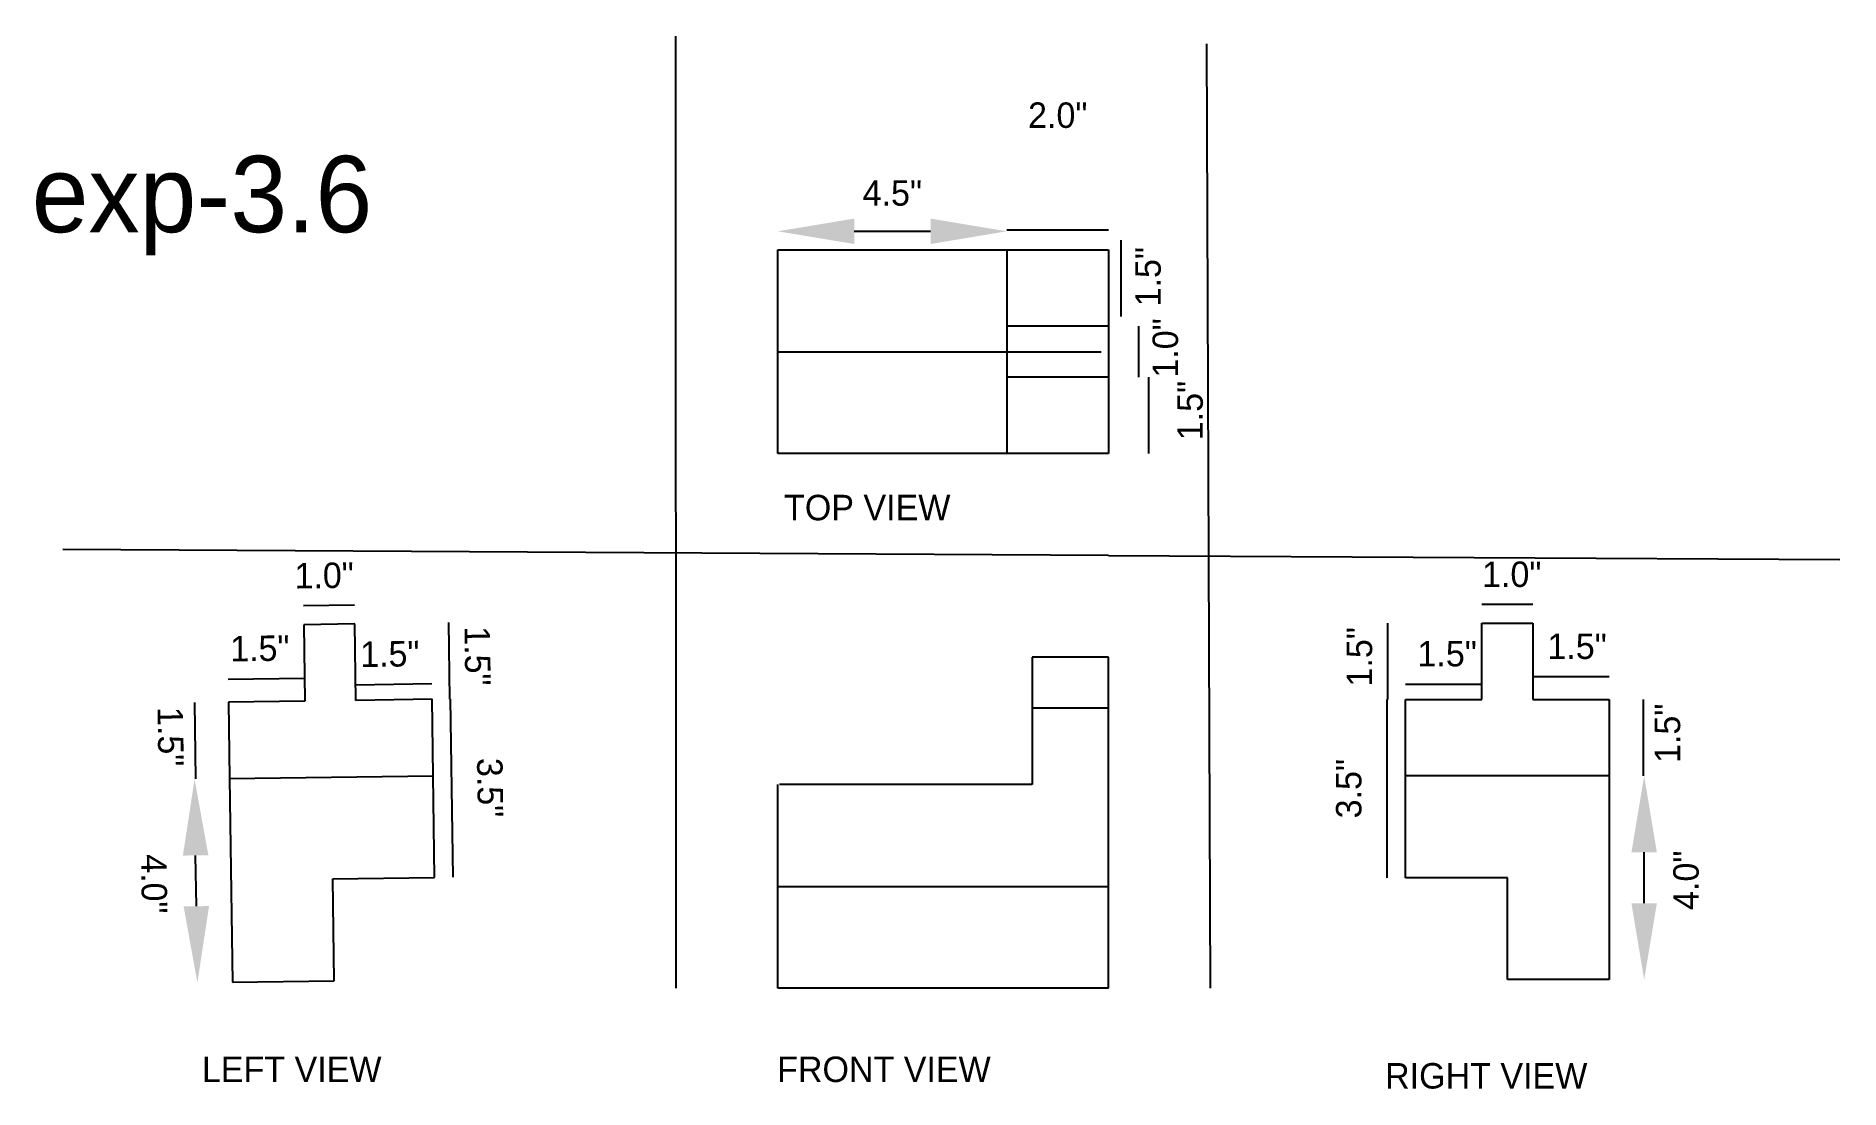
# Model space of a CAD drawing. Header units: inches. Extents: x 1969 to 2751, y 1053 to 1487.
# Drawn here: x 2715.27 to 2750.71, y 1053.47 to 1074.14 of the extents above; entities that cross this region are included whole.
import ezdxf

# ---------------------------------------------------------------- set-up
doc = ezdxf.new("R2010")
doc.units = ezdxf.units.IN
doc.linetypes.add('DASHED2', pattern=[9.525, 6.35, -3.175])
doc.dimstyles.new('ISO-25', dxfattribs={"dimtxt": 0.5, "dimasz": 1.5, "dimexe": 1.25, "dimexo": 0.625, "dimgap": 0.5, "dimtad": 1, "dimdec": 1, "dimzin": 0, "dimlunit": 3, "dimtxsty": 'Standard', "dimcen": 2.5, "dimse1": 1, "dimse2": 1, "dimadec": 0, "dimazin": 0, "dimtfac": 1, "dimtdec": 1, "dimtmove": 2, "dimatfit": 3, "dimfxl": 1, "dimarcsym": 0})

# ---------------------------------------------------------------- blocks, each defined once
blk = doc.blocks.new('*D48')
at = {"color": 0, "lineweight": -2}
blk.add_line((2746.862, 1057.115), (2746.862, 1058.115), dxfattribs=at)
at = {"color": 0}
for points in [[(2746.612, 1058.115), (2747.112, 1058.115), (2746.862, 1059.615)], [(2746.612, 1057.115), (2747.112, 1057.115), (2746.862, 1055.615)]]:
    blk.add_solid(points, dxfattribs=at)
at = {"layer": 'Defpoints', "color": 0}
for p in [(2746.174, 1059.615), (2746.862, 1059.615), (2746.174, 1055.615)]:
    blk.add_point(p, dxfattribs=at)
at = {"color": 0, "insert": (2747.687, 1057.566), "char_height": 0.5, "attachment_point": 5, "rotation": 90}
blk.add_mtext('4.0"', dxfattribs=at)
blk = doc.blocks.new('*D49')
at = {"color": 0, "lineweight": -2}
blk.add_line((2746.844, 1061.115), (2746.844, 1059.615), dxfattribs=at)
at = {"layer": 'Defpoints', "color": 0}
for p in [(2746.174, 1061.115), (2746.174, 1059.615), (2746.844, 1059.615)]:
    blk.add_point(p, dxfattribs=at)
at = {"color": 0, "insert": (2747.323, 1060.452), "char_height": 0.5, "attachment_point": 5, "rotation": 90}
blk.add_mtext('1.5"', dxfattribs=at)
blk = doc.blocks.new('*D50')
at = {"color": 0, "lineweight": -2}
blk.add_line((2742.174, 1061.415), (2743.674, 1061.415), dxfattribs=at)
at = {"layer": 'Defpoints', "color": 0}
for p in [(2743.674, 1061.415), (2742.174, 1061.115), (2743.674, 1061.115)]:
    blk.add_point(p, dxfattribs=at)
at = {"color": 0, "insert": (2742.991, 1062.012), "char_height": 0.5, "attachment_point": 5}
blk.add_mtext('1.5"', dxfattribs=at)
blk = doc.blocks.new('*D51')
at = {"color": 0, "lineweight": -2}
blk.add_line((2743.674, 1062.985), (2744.674, 1062.985), dxfattribs=at)
at = {"layer": 'Defpoints', "color": 0}
for p in [(2744.674, 1062.985), (2743.674, 1062.615), (2744.674, 1062.615)]:
    blk.add_point(p, dxfattribs=at)
at = {"color": 0, "insert": (2744.26, 1063.572), "char_height": 0.5, "attachment_point": 5}
blk.add_mtext('1.0"', dxfattribs=at)
blk = doc.blocks.new('*D52')
at = {"color": 0, "lineweight": -2}
blk.add_line((2746.174, 1061.563), (2744.674, 1061.563), dxfattribs=at)
at = {"layer": 'Defpoints', "color": 0}
for p in [(2744.674, 1061.563), (2744.674, 1061.115), (2746.174, 1061.115)]:
    blk.add_point(p, dxfattribs=at)
at = {"color": 0, "insert": (2745.544, 1062.158), "char_height": 0.5, "attachment_point": 5}
blk.add_mtext('1.5"', dxfattribs=at)
blk = doc.blocks.new('*D53')
at = {"color": 0, "lineweight": -2}
blk.add_line((2741.81, 1057.615), (2741.81, 1061.115), dxfattribs=at)
at = {"layer": 'Defpoints', "color": 0}
for p in [(2741.81, 1061.115), (2742.174, 1061.115), (2742.174, 1057.615)]:
    blk.add_point(p, dxfattribs=at)
at = {"color": 0, "insert": (2741.06, 1059.365), "char_height": 0.5, "attachment_point": 5, "rotation": 90}
blk.add_mtext('3.5"', dxfattribs=at)
blk = doc.blocks.new('*D54')
at = {"color": 0, "lineweight": -2}
blk.add_line((2741.825, 1061.115), (2741.825, 1062.615), dxfattribs=at)
at = {"layer": 'Defpoints', "color": 0}
for p in [(2741.825, 1062.615), (2743.674, 1062.615), (2743.674, 1061.115)]:
    blk.add_point(p, dxfattribs=at)
at = {"color": 0, "insert": (2741.271, 1061.954), "char_height": 0.5, "attachment_point": 5, "rotation": 90}
blk.add_mtext('1.5"', dxfattribs=at)
blk = doc.blocks.new('*D55')
at = {"color": 0, "lineweight": -2}
blk.add_line((2731.34, 1070.31), (2732.84, 1070.31), dxfattribs=at)
at = {"color": 0}
for points in [[(2731.34, 1070.56), (2731.34, 1070.06), (2729.84, 1070.31)], [(2732.84, 1070.56), (2732.84, 1070.06), (2734.34, 1070.31)]]:
    blk.add_solid(points, dxfattribs=at)
at = {"layer": 'Defpoints', "color": 0}
for p in [(2734.34, 1070.31), (2729.84, 1069.945), (2734.34, 1069.945)]:
    blk.add_point(p, dxfattribs=at)
at = {"color": 0, "insert": (2732.09, 1071.06), "char_height": 0.5, "attachment_point": 5}
blk.add_mtext('4.5"', dxfattribs=at)
blk = doc.blocks.new('*D56')
at = {"color": 0, "lineweight": -2}
blk.add_line((2734.34, 1070.337), (2736.34, 1070.337), dxfattribs=at)
at = {"layer": 'Defpoints', "color": 0}
for p in [(2736.34, 1070.337), (2734.34, 1069.945), (2736.34, 1069.945)]:
    blk.add_point(p, dxfattribs=at)
at = {"color": 0, "insert": (2735.34, 1072.587), "char_height": 0.5, "attachment_point": 5}
blk.add_mtext('2.0"', dxfattribs=at)
blk = doc.blocks.new('*D57')
at = {"color": 0, "lineweight": -2}
blk.add_line((2736.587, 1068.636), (2736.587, 1070.136), dxfattribs=at)
at = {"layer": 'Defpoints', "color": 0}
for p in [(2736.234, 1070.136), (2736.587, 1070.136), (2736.234, 1068.636)]:
    blk.add_point(p, dxfattribs=at)
at = {"color": 0, "insert": (2737.117, 1069.418), "char_height": 0.5, "attachment_point": 5, "rotation": 90}
blk.add_mtext('1.5"', dxfattribs=at)
blk = doc.blocks.new('*D58')
at = {"color": 0, "lineweight": -2}
blk.add_line((2737.125, 1067.445), (2737.125, 1065.945), dxfattribs=at)
at = {"layer": 'Defpoints', "color": 0}
for p in [(2736.34, 1067.445), (2736.34, 1065.945), (2737.125, 1065.945)]:
    blk.add_point(p, dxfattribs=at)
at = {"color": 0, "insert": (2737.944, 1066.79), "char_height": 0.5, "attachment_point": 5, "rotation": 90}
blk.add_mtext('1.5"', dxfattribs=at)
blk = doc.blocks.new('*D59')
at = {"color": 0, "lineweight": -2}
blk.add_line((2736.936, 1067.445), (2736.936, 1068.445), dxfattribs=at)
at = {"layer": 'Defpoints', "color": 0}
for p in [(2736.34, 1068.445), (2736.936, 1068.445), (2736.34, 1067.445)]:
    blk.add_point(p, dxfattribs=at)
at = {"color": 0, "insert": (2737.456, 1068.019), "char_height": 0.5, "attachment_point": 5, "rotation": 90}
blk.add_mtext('1.0"', dxfattribs=at)
blk = doc.blocks.new('*D60')
at = {"color": 0, "lineweight": -2}
blk.add_line((2718.415, 1057.055), (2718.401, 1058.055), dxfattribs=at)
at = {"color": 0}
for points in [[(2718.651, 1058.058), (2718.151, 1058.051), (2718.38, 1059.555)], [(2718.665, 1057.059), (2718.165, 1057.052), (2718.436, 1055.555)]]:
    blk.add_solid(points, dxfattribs=at)
at = {"layer": 'Defpoints', "color": 0}
for p in [(2718.38, 1059.555), (2719.068, 1059.564), (2719.124, 1055.565)]:
    blk.add_point(p, dxfattribs=at)
at = {"color": 0, "insert": (2717.583, 1057.495), "char_height": 0.5, "attachment_point": 5, "rotation": 270.8016}
blk.add_mtext('4.0"', dxfattribs=at)
blk = doc.blocks.new('*D61')
at = {"color": 0, "lineweight": -2}
blk.add_line((2718.377, 1061.055), (2718.398, 1059.555), dxfattribs=at)
at = {"layer": 'Defpoints', "color": 0}
for p in [(2719.047, 1061.064), (2718.398, 1059.555), (2719.068, 1059.564)]:
    blk.add_point(p, dxfattribs=at)
at = {"color": 0, "insert": (2717.907, 1060.386), "char_height": 0.5, "attachment_point": 5, "rotation": 270.8016}
blk.add_mtext('1.5"', dxfattribs=at)
blk = doc.blocks.new('*D62')
at = {"color": 0, "lineweight": -2}
blk.add_line((2723.042, 1061.421), (2721.543, 1061.4), dxfattribs=at)
at = {"layer": 'Defpoints', "color": 0}
for p in [(2721.543, 1061.4), (2721.547, 1061.099), (2723.047, 1061.12)]:
    blk.add_point(p, dxfattribs=at)
at = {"color": 0, "insert": (2722.216, 1062.007), "char_height": 0.5, "attachment_point": 5, "rotation": 0.8016}
blk.add_mtext('1.5"', dxfattribs=at)
blk = doc.blocks.new('*D63')
at = {"color": 0, "lineweight": -2}
blk.add_line((2721.521, 1062.97), (2720.521, 1062.956), dxfattribs=at)
at = {"layer": 'Defpoints', "color": 0}
for p in [(2720.521, 1062.956), (2720.526, 1062.585), (2721.526, 1062.599)]:
    blk.add_point(p, dxfattribs=at)
at = {"color": 0, "insert": (2720.926, 1063.549), "char_height": 0.5, "attachment_point": 5, "rotation": 0.8016}
blk.add_mtext('1.0"', dxfattribs=at)
blk = doc.blocks.new('*D64')
at = {"color": 0, "lineweight": -2}
blk.add_line((2719.041, 1061.513), (2720.541, 1061.534), dxfattribs=at)
at = {"layer": 'Defpoints', "color": 0}
for p in [(2720.541, 1061.534), (2719.047, 1061.064), (2720.547, 1061.085)]:
    blk.add_point(p, dxfattribs=at)
at = {"color": 0, "insert": (2719.662, 1062.117), "char_height": 0.5, "attachment_point": 5, "rotation": 0.8016}
blk.add_mtext('1.5"', dxfattribs=at)
blk = doc.blocks.new('*D65')
at = {"color": 0, "lineweight": -2}
blk.add_line((2723.459, 1057.626), (2723.41, 1061.125), dxfattribs=at)
at = {"layer": 'Defpoints', "color": 0}
for p in [(2723.047, 1061.12), (2723.41, 1061.125), (2723.096, 1057.621)]:
    blk.add_point(p, dxfattribs=at)
at = {"color": 0, "insert": (2724.184, 1059.386), "char_height": 0.5, "attachment_point": 5, "rotation": 270.8016}
blk.add_mtext('3.5"', dxfattribs=at)
blk = doc.blocks.new('*D66')
at = {"color": 0, "lineweight": -2}
blk.add_line((2723.395, 1061.125), (2723.374, 1062.625), dxfattribs=at)
at = {"layer": 'Defpoints', "color": 0}
for p in [(2721.526, 1062.599), (2723.374, 1062.625), (2721.547, 1061.099)]:
    blk.add_point(p, dxfattribs=at)
at = {"color": 0, "insert": (2723.938, 1061.972), "char_height": 0.5, "attachment_point": 5, "rotation": 270.8016}
blk.add_mtext('1.5"', dxfattribs=at)

msp = doc.modelspace()

# ---------------------------------------------------------------- linework, layer by layer
at = {"color": 0}
for p, q in [((2727.84, 1055.445), (2727.833, 1074.143)), ((2738.34, 1055.445), (2738.268, 1073.993)), ((2729.84, 1069.945), (2734.34, 1069.945)), ((2729.84, 1065.945), (2729.84, 1069.945)), ((2734.34, 1069.945), (2736.34, 1069.945)), ((2734.34, 1069.945), (2734.34, 1065.945)), ((2736.34, 1069.945), (2736.34, 1068.445)), ((2736.34, 1068.445), (2734.34, 1068.445)), ((2736.34, 1068.445), (2736.34, 1067.445)), ((2736.34, 1067.445), (2734.34, 1067.445)), ((2736.34, 1067.445), (2736.34, 1065.945)), ((2736.34, 1065.945), (2729.84, 1065.945)), ((2736.34, 1063.945), (2715.792, 1064.062)), ((2736.34, 1063.945), (2750.708, 1063.864)), ((2721.526, 1062.599), (2720.526, 1062.585)), ((2720.526, 1062.585), (2720.547, 1061.085)), ((2721.547, 1061.099), (2721.526, 1062.599)), ((2743.674, 1061.115), (2743.674, 1062.615)), ((2743.674, 1062.615), (2744.674, 1062.615)), ((2744.674, 1062.615), (2744.674, 1061.115)), ((2736.34, 1061.945), (2734.84, 1061.945)), ((2734.84, 1061.945), (2734.84, 1059.445)), ((2736.34, 1060.945), (2736.34, 1061.945)), ((2720.547, 1061.085), (2719.047, 1061.064)), ((2719.047, 1061.064), (2719.068, 1059.564)), ((2723.047, 1061.12), (2721.547, 1061.099)), ((2723.096, 1057.621), (2723.047, 1061.12)), ((2736.34, 1060.945), (2734.84, 1060.945)), ((2736.34, 1059.445), (2736.34, 1060.945)), ((2742.174, 1057.615), (2742.174, 1061.115)), ((2742.174, 1061.115), (2743.674, 1061.115)), ((2744.674, 1061.115), (2746.174, 1061.115)), ((2746.174, 1061.115), (2746.174, 1059.615)), ((2719.068, 1059.564), (2719.124, 1055.565)), ((2729.84, 1055.445), (2729.84, 1059.445)), ((2734.84, 1059.445), (2729.871, 1059.445)), ((2736.34, 1055.445), (2736.34, 1059.445)), ((2746.174, 1059.615), (2746.174, 1055.615)), ((2721.096, 1057.593), (2723.096, 1057.621)), ((2721.124, 1055.593), (2721.096, 1057.593)), ((2744.174, 1057.615), (2742.174, 1057.615)), ((2744.174, 1055.615), (2744.174, 1057.615)), ((2729.84, 1057.445), (2736.34, 1057.445)), ((2719.124, 1055.565), (2721.124, 1055.593)), ((2746.174, 1055.615), (2744.174, 1055.615)), ((2736.34, 1055.445), (2729.84, 1055.445))]:
    msp.add_line(p, q, dxfattribs=at)
at = {"color": 0, "linetype": 'DASHED2'}
for p, q in [((2729.84, 1067.945), (2736.34, 1067.945)), ((2719.068, 1059.564), (2723.068, 1059.62)), ((2746.174, 1059.615), (2742.174, 1059.615))]:
    msp.add_line(p, q, dxfattribs=at)

# ---------------------------------------------------------------- texts
at = {"color": 0, "attachment_point": 1}
for s, insert, char_height, width in [('exp-3.6', (2715.181, 1071.792), 1.5, 11.8807), ('TOP VIEW', (2729.962, 1065.135), 0.5, 10.27908), ('LEFT VIEW', (2718.524, 1054.104), 0.5, 6.03284), ('FRONT VIEW', (2729.826, 1054.104), 0.5, 9.83539), ('RIGHT VIEW', (2741.771, 1053.976), 0.5, 6.02)]:
    msp.add_mtext(s, dxfattribs=dict(at, insert=insert, char_height=char_height, width=width))

# ---------------------------------------------------------------- dimensions: what is measured, and where the dimension line sits
at = {"color": 0}
for base, p1, p2, picture, middle in [((2736.34, 1070.337), (2734.34, 1069.945), (2736.34, 1069.945), '*D56', (2735.34, 1072.587)), ((2734.34, 1070.31), (2729.84, 1069.945), (2734.34, 1069.945), '*D55', (2732.09, 1071.06))]:
    dim = msp.add_linear_dim(base=base, p1=p1, p2=p2, dimstyle='ISO-25', dxfattribs=at)
    dim.commit()
    dim.dimension.update_dxf_attribs({"geometry": picture, "text_midpoint": middle})
for base, p1, p2, angle, picture, middle in [((2736.587, 1070.136), (2736.234, 1068.636), (2736.234, 1070.136), 90, '*D57', (2737.117, 1069.418)), ((2736.936, 1068.445), (2736.34, 1067.445), (2736.34, 1068.445), 90, '*D59', (2737.456, 1068.019)), ((2737.125, 1065.945), (2736.34, 1067.445), (2736.34, 1065.945), 90, '*D58', (2737.944, 1066.79)), ((2720.521, 1062.956), (2721.526, 1062.599), (2720.526, 1062.585), 180.8016, '*D63', (2720.926, 1063.549)), ((2723.374, 1062.625), (2721.547, 1061.099), (2721.526, 1062.599), 90.8016, '*D66', (2723.938, 1061.972)), ((2741.825, 1062.615), (2743.674, 1061.115), (2743.674, 1062.615), 90, '*D54', (2741.271, 1061.954)), ((2720.541, 1061.534), (2719.047, 1061.064), (2720.547, 1061.085), 180.8016, '*D64', (2719.662, 1062.117)), ((2721.543, 1061.4), (2723.047, 1061.12), (2721.547, 1061.099), 180.8016, '*D62', (2722.216, 1062.007)), ((2718.398, 1059.555), (2719.047, 1061.064), (2719.068, 1059.564), 90.8016, '*D61', (2717.907, 1060.386)), ((2746.844, 1059.615), (2746.174, 1061.115), (2746.174, 1059.615), 90, '*D49', (2747.323, 1060.452)), ((2718.38, 1059.555), (2719.124, 1055.565), (2719.068, 1059.564), 90.8016, '*D60', (2717.583, 1057.495)), ((2746.862, 1059.615), (2746.174, 1055.615), (2746.174, 1059.615), 90, '*D48', (2747.687, 1057.566))]:
    dim = msp.add_linear_dim(base=base, p1=p1, p2=p2, angle=angle, dimstyle='ISO-25', dxfattribs=at)
    dim.commit()
    dim.dimension.update_dxf_attribs({"geometry": picture, "text_midpoint": middle, "dimtype": 160})
for base, p1, p2, picture, middle in [((2744.674, 1062.985), (2743.674, 1062.615), (2744.674, 1062.615), '*D51', (2744.26, 1063.572)), ((2743.674, 1061.415), (2742.174, 1061.115), (2743.674, 1061.115), '*D50', (2742.991, 1062.012)), ((2744.674, 1061.563), (2746.174, 1061.115), (2744.674, 1061.115), '*D52', (2745.544, 1062.158))]:
    dim = msp.add_linear_dim(base=base, p1=p1, p2=p2, dimstyle='ISO-25', dxfattribs=at)
    dim.commit()
    dim.dimension.update_dxf_attribs({"geometry": picture, "text_midpoint": middle, "dimtype": 160})
for base, p1, p2, angle, picture, middle in [((2723.41, 1061.125), (2723.096, 1057.621), (2723.047, 1061.12), 90.8016, '*D65', (2724.184, 1059.386)), ((2741.81, 1061.115), (2742.174, 1057.615), (2742.174, 1061.115), 90, '*D53', (2741.06, 1059.365))]:
    dim = msp.add_linear_dim(base=base, p1=p1, p2=p2, angle=angle, dimstyle='ISO-25', dxfattribs=at)
    dim.commit()
    dim.dimension.update_dxf_attribs({"geometry": picture, "text_midpoint": middle})

doc.saveas('drawing.dxf')
